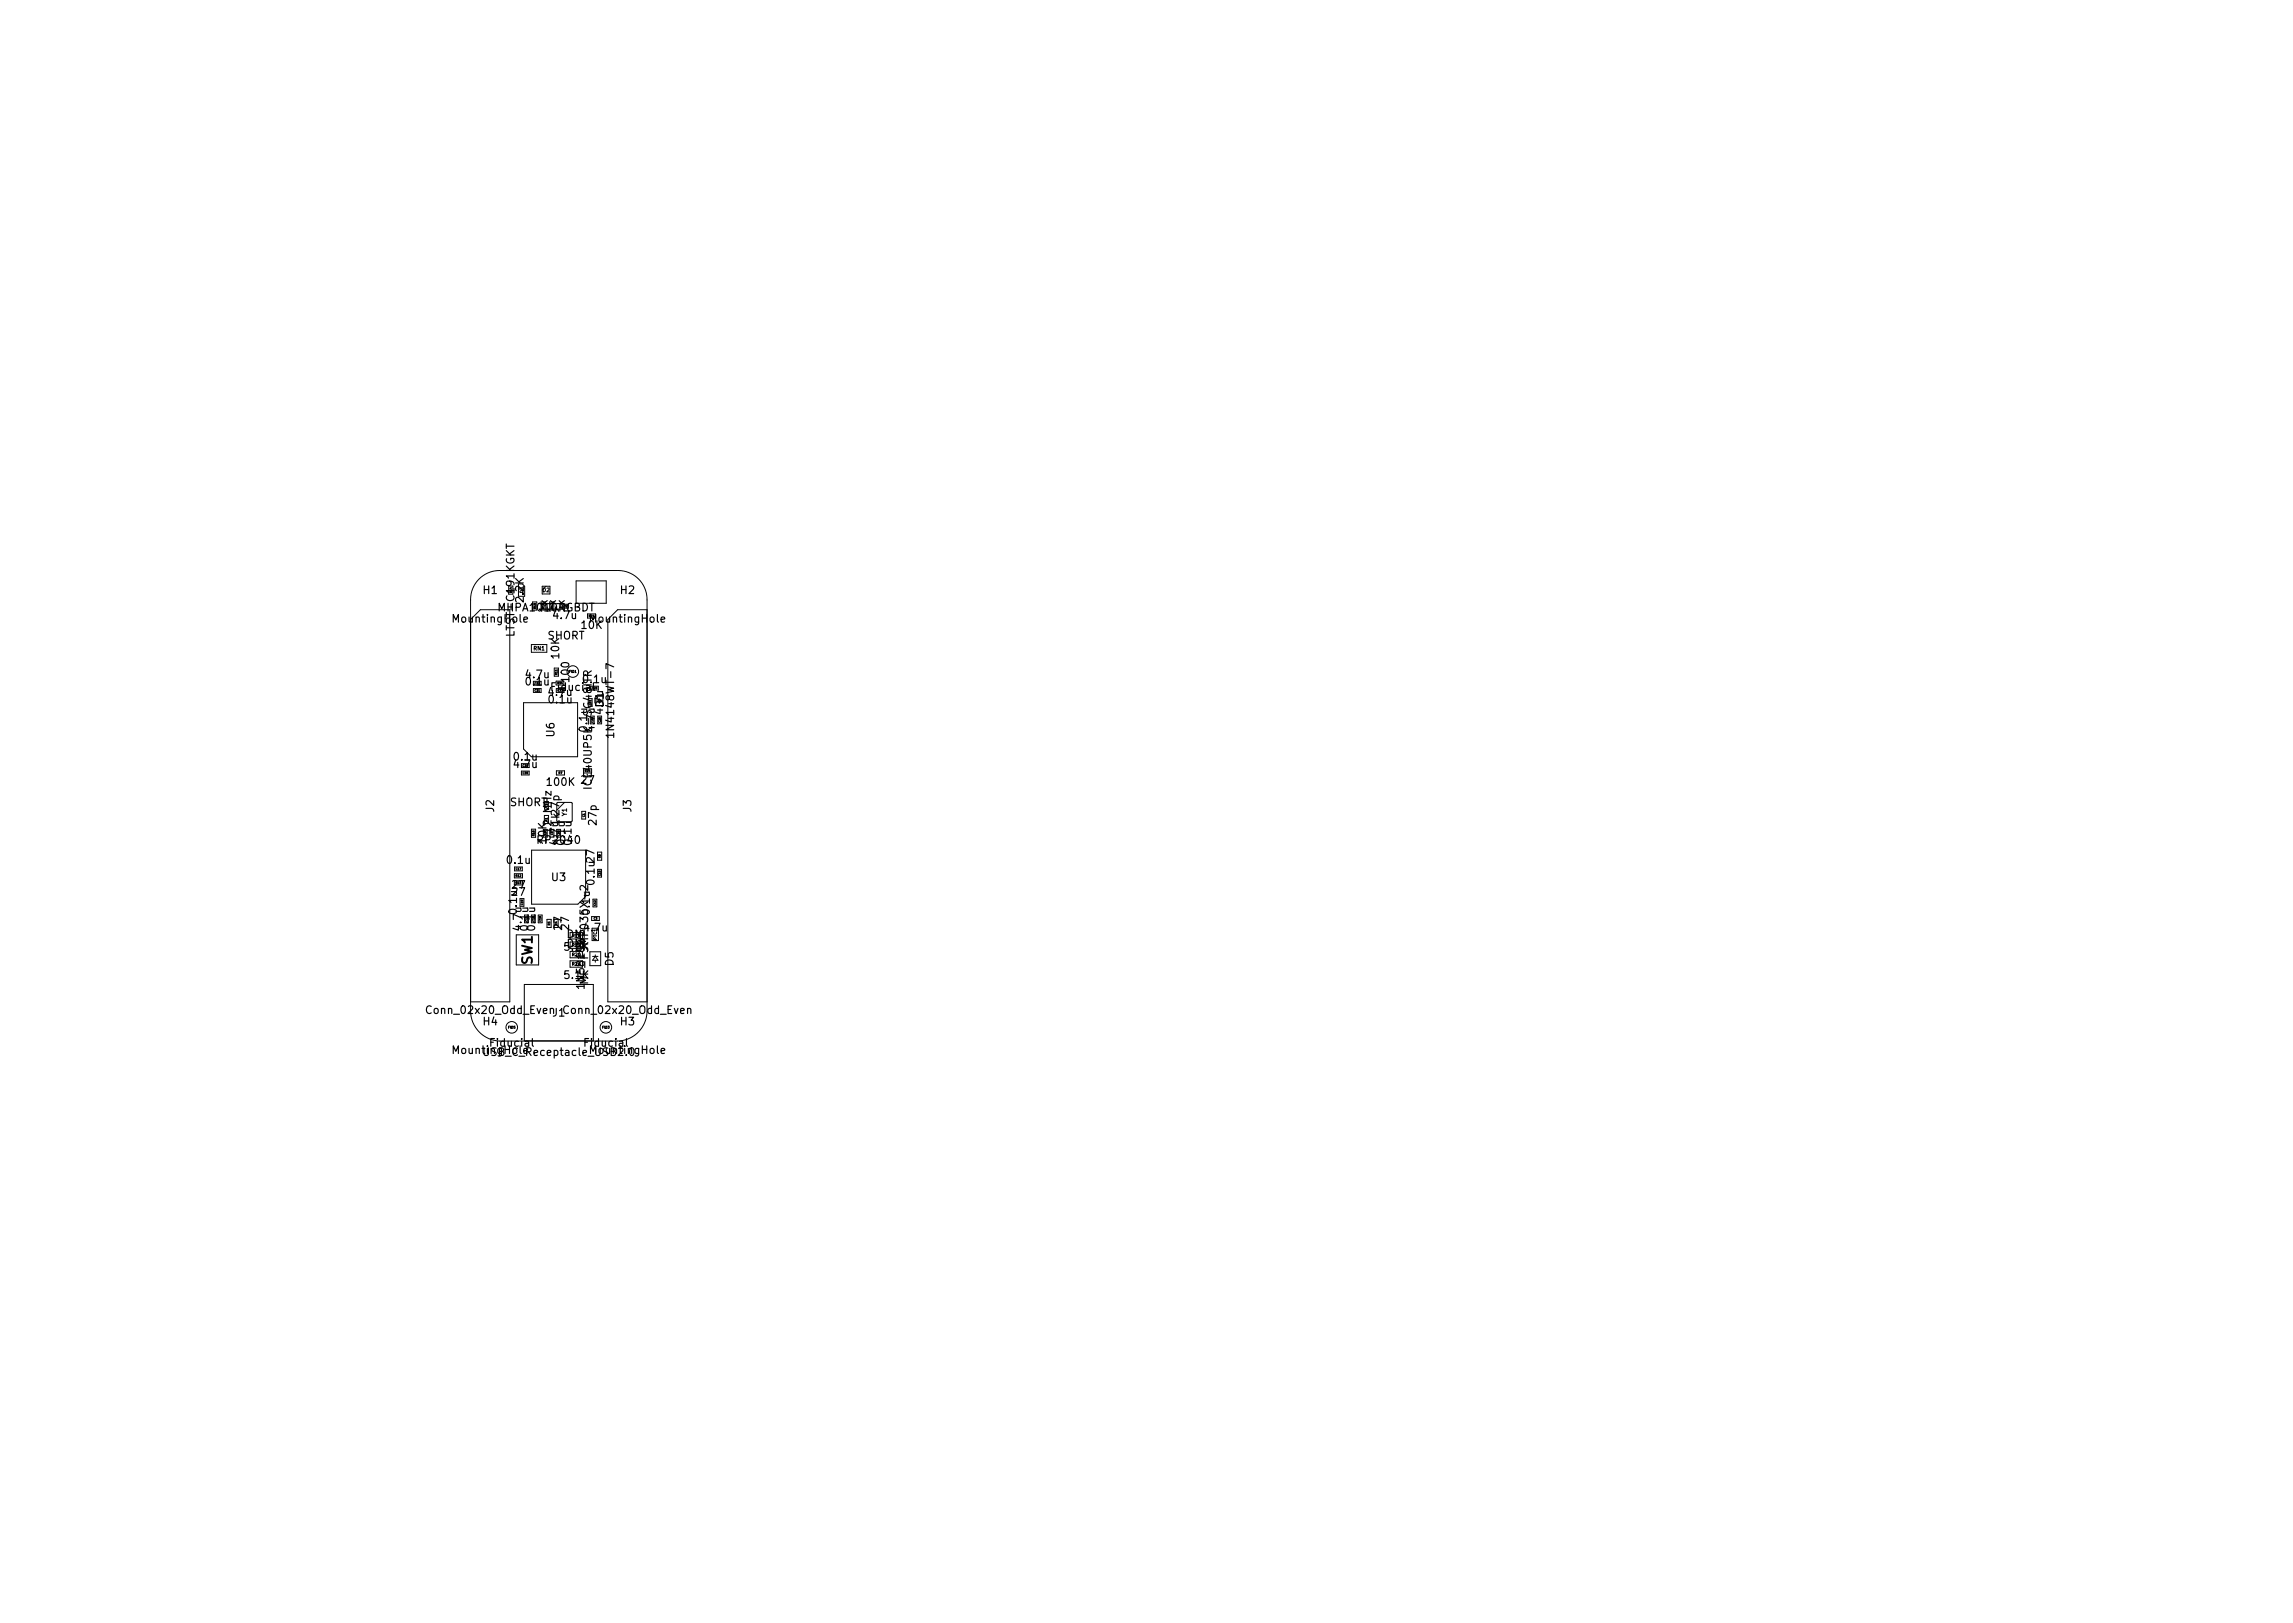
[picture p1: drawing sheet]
<svg xmlns="http://www.w3.org/2000/svg" width="297mm" height="210mm" viewBox="0 0 297 210" stroke-linecap="round" stroke-linejoin="round" font-family="sans-serif">
<defs><g id="words">
<text font-size="1.8" x="69" y="125" transform="rotate(-90 69 125)">SW1</text>
<g font-size="1.4">
<text x="62.6" y="76.9">H1</text>
<text x="67.8" y="77.9" transform="rotate(-90 67.8 77.9)">2.2K</text>
<text x="80.4" y="76.9">H2</text>
<text x="58.9" y="80.6">MountingHole</text>
<text x="64.7" y="79.2">MHPA1010RGBDT</text>
<text x="66.6" y="82.1" transform="rotate(-90 66.6 82.1)">LTST-C191KGKT</text>
<text x="70.9" y="82.8">SHORT</text>
<text x="70.9" y="79.3" transform="rotate(-90 70.9 79.3)">1k</text>
<text x="71.8" y="80.2">4.7u</text>
<text x="72" y="79.3" transform="rotate(-90 72 79.3)">1k</text>
<text x="73.1" y="79.3" transform="rotate(-90 73.1 79.3)">1k</text>
<text x="75.4" y="81.5">10K</text>
<text x="76.6" y="80.6">MountingHole</text>
<text x="68.2" y="87.9">4.7u</text>
<text x="68.2" y="88.8">0.1u</text>
<text x="71.6" y="89.5">Fiducial</text>
<text x="72.4" y="85.3" transform="rotate(-90 72.4 85.3)">10K</text>
<text x="73.7" y="88.2" transform="rotate(-90 73.7 88.2)">100</text>
<text x="75.6" y="88.5">0.1u</text>
<text x="71.1" y="90.1">4.7u</text>
<text x="71.2" y="91.1">0.1u</text>
<text x="71.8" y="95.4" transform="rotate(-90 71.8 95.4)">U6</text>
<text x="76.1" y="94.7" transform="rotate(-90 76.1 94.7)">0.1u</text>
<text x="77" y="94.7" transform="rotate(-90 77 94.7)">4.7u</text>
<text x="78.1" y="92.4" transform="rotate(-90 78.1 92.4)">4.7u</text>
<text x="78.2" y="91.6" transform="rotate(-90 78.2 91.6)">D1</text>
<text x="79.5" y="94.9" transform="rotate(-90 79.5 94.9)">1N4148WT-7</text>
<text x="66.7" y="98.5">0.1u</text>
<text x="66.7" y="99.5">4.7u</text>
<text x="70.9" y="101.8">100K</text>
<text x="75.3" y="101.5">27</text>
<text x="76.6" y="101.5" transform="rotate(-90 76.6 101.5)">ICE40UP5K-SG48ITR</text>
<text x="64" y="105.2" transform="rotate(-90 64 105.2)">J2</text>
<text x="66" y="104.4">SHORT</text>
<text x="71.4" y="107.6" transform="rotate(-90 71.4 107.6)">12 MHz</text>
<text x="77.3" y="106.8" transform="rotate(-90 77.3 106.8)">27p</text>
<text x="81.8" y="105.2" transform="rotate(-90 81.8 105.2)">J3</text>
<text x="65.8" y="111.9">0.1u</text>
<text x="69.8" y="109.3">RP2040</text>
<text x="70.8" y="109.2" transform="rotate(-90 70.8 109.2)">10K</text>
<text x="72.3" y="109.3" transform="rotate(-90 72.3 109.3)">4.7u1k27p</text>
<text x="73.2" y="109.3" transform="rotate(-90 73.2 109.3)">0.1u</text>
<text x="74" y="109.3" transform="rotate(-90 74 109.3)">0.1u</text>
<text x="66.4" y="116">27</text>
<text x="66.4" y="115.1">27</text>
<text x="67" y="118.3" transform="rotate(-90 67 118.3)">0.1u</text>
<text x="71.5" y="114.1">U3</text>
<text x="76.4" y="118.4" transform="rotate(-90 76.4 118.4)">0.1u</text>
<text x="77" y="114.5" transform="rotate(-90 77 114.5)">0.1u27</text>
<text x="67.5" y="120.4" transform="rotate(-90 67.5 120.4)">4.7u</text>
<text x="68.4" y="120.4" transform="rotate(-90 68.4 120.4)">0.1u</text>
<text x="69.3" y="120.4" transform="rotate(-90 69.3 120.4)">0.1u</text>
<text x="72.8" y="120.4" transform="rotate(-90 72.8 120.4)">27</text>
<text x="73.5" y="121.5">DNI</text>
<text x="73.5" y="122.7">DNI</text>
<text x="73.7" y="120.4" transform="rotate(-90 73.7 120.4)">27</text>
<text x="75.7" y="120.7">4.7u</text>
<text x="79.5" y="125.1" transform="rotate(-90 79.5 125.1)">D5</text>
<text x="55.6" y="131.3">Conn_02x20_Odd_EvenJ1Conn_02x20_Odd_Even</text>
<text x="73.2" y="126.8">5.1K</text>
<text x="75.7" y="127.9" transform="rotate(-90 75.7 127.9)">1N5819WS</text>
<text x="58.9" y="136.5">MountingHole</text>
<text x="62.6" y="132.8">H4</text>
<text x="63.1" y="136.8">USB_C_Receptacle_USB2.0</text>
<text x="63.7" y="135.6">Fiducial</text>
<text x="75.9" y="135.6">Fiducial</text>
<text x="76.6" y="136.5">MountingHole</text>
<text x="80.4" y="132.8">H3</text>
</g>
<text font-size=".8" x="73.4" y="105.7" transform="rotate(-90 73.4 105.7)">Y1</text>
<g font-size=".7">
<text x="70.3" y="76.7">D2</text>
<text x="69.1" y="84.3">RN1</text>
</g>
<g font-size=".6">
<text x="67.8" y="76.8" transform="rotate(-90 67.8 76.8)">D3</text>
<text x="74.1" y="125.1">R24</text>
<text x="74.1" y="122.6">R22</text>
<text x="74.1" y="123.9">R20</text>
<text x="74.1" y="121.4">R10</text>
<text x="77.3" y="121.8" transform="rotate(-90 77.3 121.8)">PTC1</text>
</g>
<g font-size=".4">
<text x="66.3" y="76.8" transform="rotate(-90 66.3 76.8)">R14</text>
<text x="69.4" y="78.8" transform="rotate(-90 69.4 78.8)">R19</text>
<text x="70.5" y="78.8" transform="rotate(-90 70.5 78.8)">R18</text>
<text x="71.6" y="78.8" transform="rotate(-90 71.6 78.8)">R17</text>
<text x="76.3" y="79.9">R21</text>
<text x="72.2" y="87.4" transform="rotate(-90 72.2 87.4)">R11</text>
<text x="73.8" y="87.1">FID1</text>
<text x="72.4" y="100.3">R7</text>
<text x="75.8" y="100">R25</text>
<text x="70.9" y="106.4" transform="rotate(-90 70.9 106.4)">R1</text>
<text x="66.8" y="113.6">R12</text>
<text x="69.2" y="108.3" transform="rotate(-90 69.2 108.3)">R16</text>
<text x="77.8" y="111.1" transform="rotate(-90 77.8 111.1)">R9</text>
<text x="66.8" y="114.5">R23</text>
<text x="71.3" y="119.9" transform="rotate(-90 71.3 119.9)">R5</text>
<text x="72.2" y="119.9" transform="rotate(-90 72.2 119.9)">R4</text>
<text x="65.8" y="133.2">FID5</text>
<text x="78" y="133.2">FID3</text>
</g>
<g font-size=".3">
<text x="72.8" y="78.7">C32</text>
<text x="69.3" y="88.6">C22</text>
<text x="69.3" y="89.6">C21</text>
<text x="72.2" y="88.6">C34</text>
<text x="72.2" y="89.6">C33</text>
<text x="76.7" y="89.3">C28</text>
<text x="76.6" y="91.3" transform="rotate(-90 76.6 91.3)">C31</text>
<text x="76.8" y="93.6" transform="rotate(-90 76.8 93.6)">C24</text>
<text x="77.8" y="93.6" transform="rotate(-90 77.8 93.6)">C25</text>
<text x="67.7" y="99.3">C29</text>
<text x="67.7" y="100.3">C30</text>
<text x="70.9" y="104.6" transform="rotate(-90 70.9 104.6)">C2</text>
<text x="75.7" y="105.8" transform="rotate(-90 75.7 105.8)">C1</text>
<text x="66.8" y="112.7">C17</text>
<text x="70.8" y="108.2" transform="rotate(-90 70.8 108.2)">C6</text>
<text x="71.6" y="108.2" transform="rotate(-90 71.6 108.2)">C5</text>
<text x="72.5" y="108.3" transform="rotate(-90 72.5 108.3)">C16</text>
<text x="77.8" y="113.4" transform="rotate(-90 77.8 113.4)">C15</text>
<text x="67.7" y="117.2" transform="rotate(-90 67.7 117.2)">C18</text>
<text x="68.3" y="119.4" transform="rotate(-90 68.3 119.4)">C11</text>
<text x="69.2" y="119.4" transform="rotate(-90 69.2 119.4)">C10</text>
<text x="70.1" y="119.4" transform="rotate(-90 70.1 119.4)">C19</text>
<text x="76.9" y="119.1">C3</text>
<text x="77.2" y="117.3" transform="rotate(-90 77.2 117.3)">C12</text>
</g>
</g></defs>
<g fill="none" stroke="#000" stroke-width=".13">
<path d="M62.1 75a3.8 3.8 0 0 1 2.7-1.1h15.2a3.8 3.8 0 0 1 3.8 3.8v53.4a3.9 3.9 0 0 1-3.8 3.8h-15.2a3.9 3.9 0 0 1-3.8-3.8v-53.4a3.8 3.8 0 0 1 1.1-2.7zM70.2 75.9h1v1h-1zM70.7 75.9l-.5 .5M74.6 75.3h3.9v2.9h-3.9zM76.1 79.5v.6M83.8 79h-3.8l-1.3 1.3v49.5h5.1M61 80.3l1.2-1.3h3.8v50.8h-5M67.5 99.9v.5h1v-.5M67.8 91h7v7h-6l-1-1zM68.8 83.5h2v1h-2zM69.1 89.2v.5h1v-.5M72.3 86.5h-.5v1.1h.5"/>
<path d="M77.5 88.9v.5h-1M77.9 92.8v1h-.5M66.6 113.7v-.5h1.1v.5M66.7 112.3v.5h1v-.5M67.9 116.4v1M68.9 110.1h7v6l-1 1h-6zM69.4 107.4h-.6v1.1h.6M69.7 118.5h.5v1h-.5M71.4 119.1h-.5v1.1h.5M72.1 100.4v-.5h1v.5M72.1 104.1v2.3M72.2 106.5h1.8"/>
<path d="M72.2 104h1.8l.1 .1v2.3M75.9 105.1h-.5v1h.5M76.6 119.2v-.5h1v.5M76.8 116.5h.5v1h-.5M77.4 110.4h.5v1h-.5M77.4 112.6h.5v1h-.5M66.9 121.1h2.9v3.9h-2.9zM67.9 127.5h9v7.3h-9zM75.4 124.5h-1.6v.8h1.6M75.5 123.3h-1.6v.8h1.6M76.4 123.3h1.4v1.8h-1.4zM76.7 120.3v1.6h.8v-1.6"/>
<path d="M76.8 123.9h.7M77.1 123.9l.4 .5h-.7zM77.1 123.7v.2M77.1 124.4v.3"/>
<circle cx="74.2" cy="87" r=".75"/>
<circle cx="66.3" cy="133.1" r=".75"/>
<circle cx="78.5" cy="133.1" r=".75"/>
</g>
<path d="M76.1 87.5v-.5l-.2-.1-.2 .1-.1 .1v.4h1M76.6 86.9l-.5 .3M79.5 95.3h-1l.3 .2M79.5 86.4l-1-.4v.6M79.5 95v.5M75.1 119.4v-.6l.4 .3 .1-.2h.4l.1 .1-.1 .4M75.2 119.9a.54 .54 0 0 1 .9 .2 .57 .57 0 0 1-1-.1zM75.6 102.1h1M76.1 114.7v.6l-.7-.6-.2 .1-.1 .1 .1 .4M75.2 122.7l-.1 .4 .1 .1h.3l.2-.4 .2-.1 .2 .2v.4" fill="none" stroke="#000" stroke-width=".15"/>
<use href="#words"/>
</svg>
